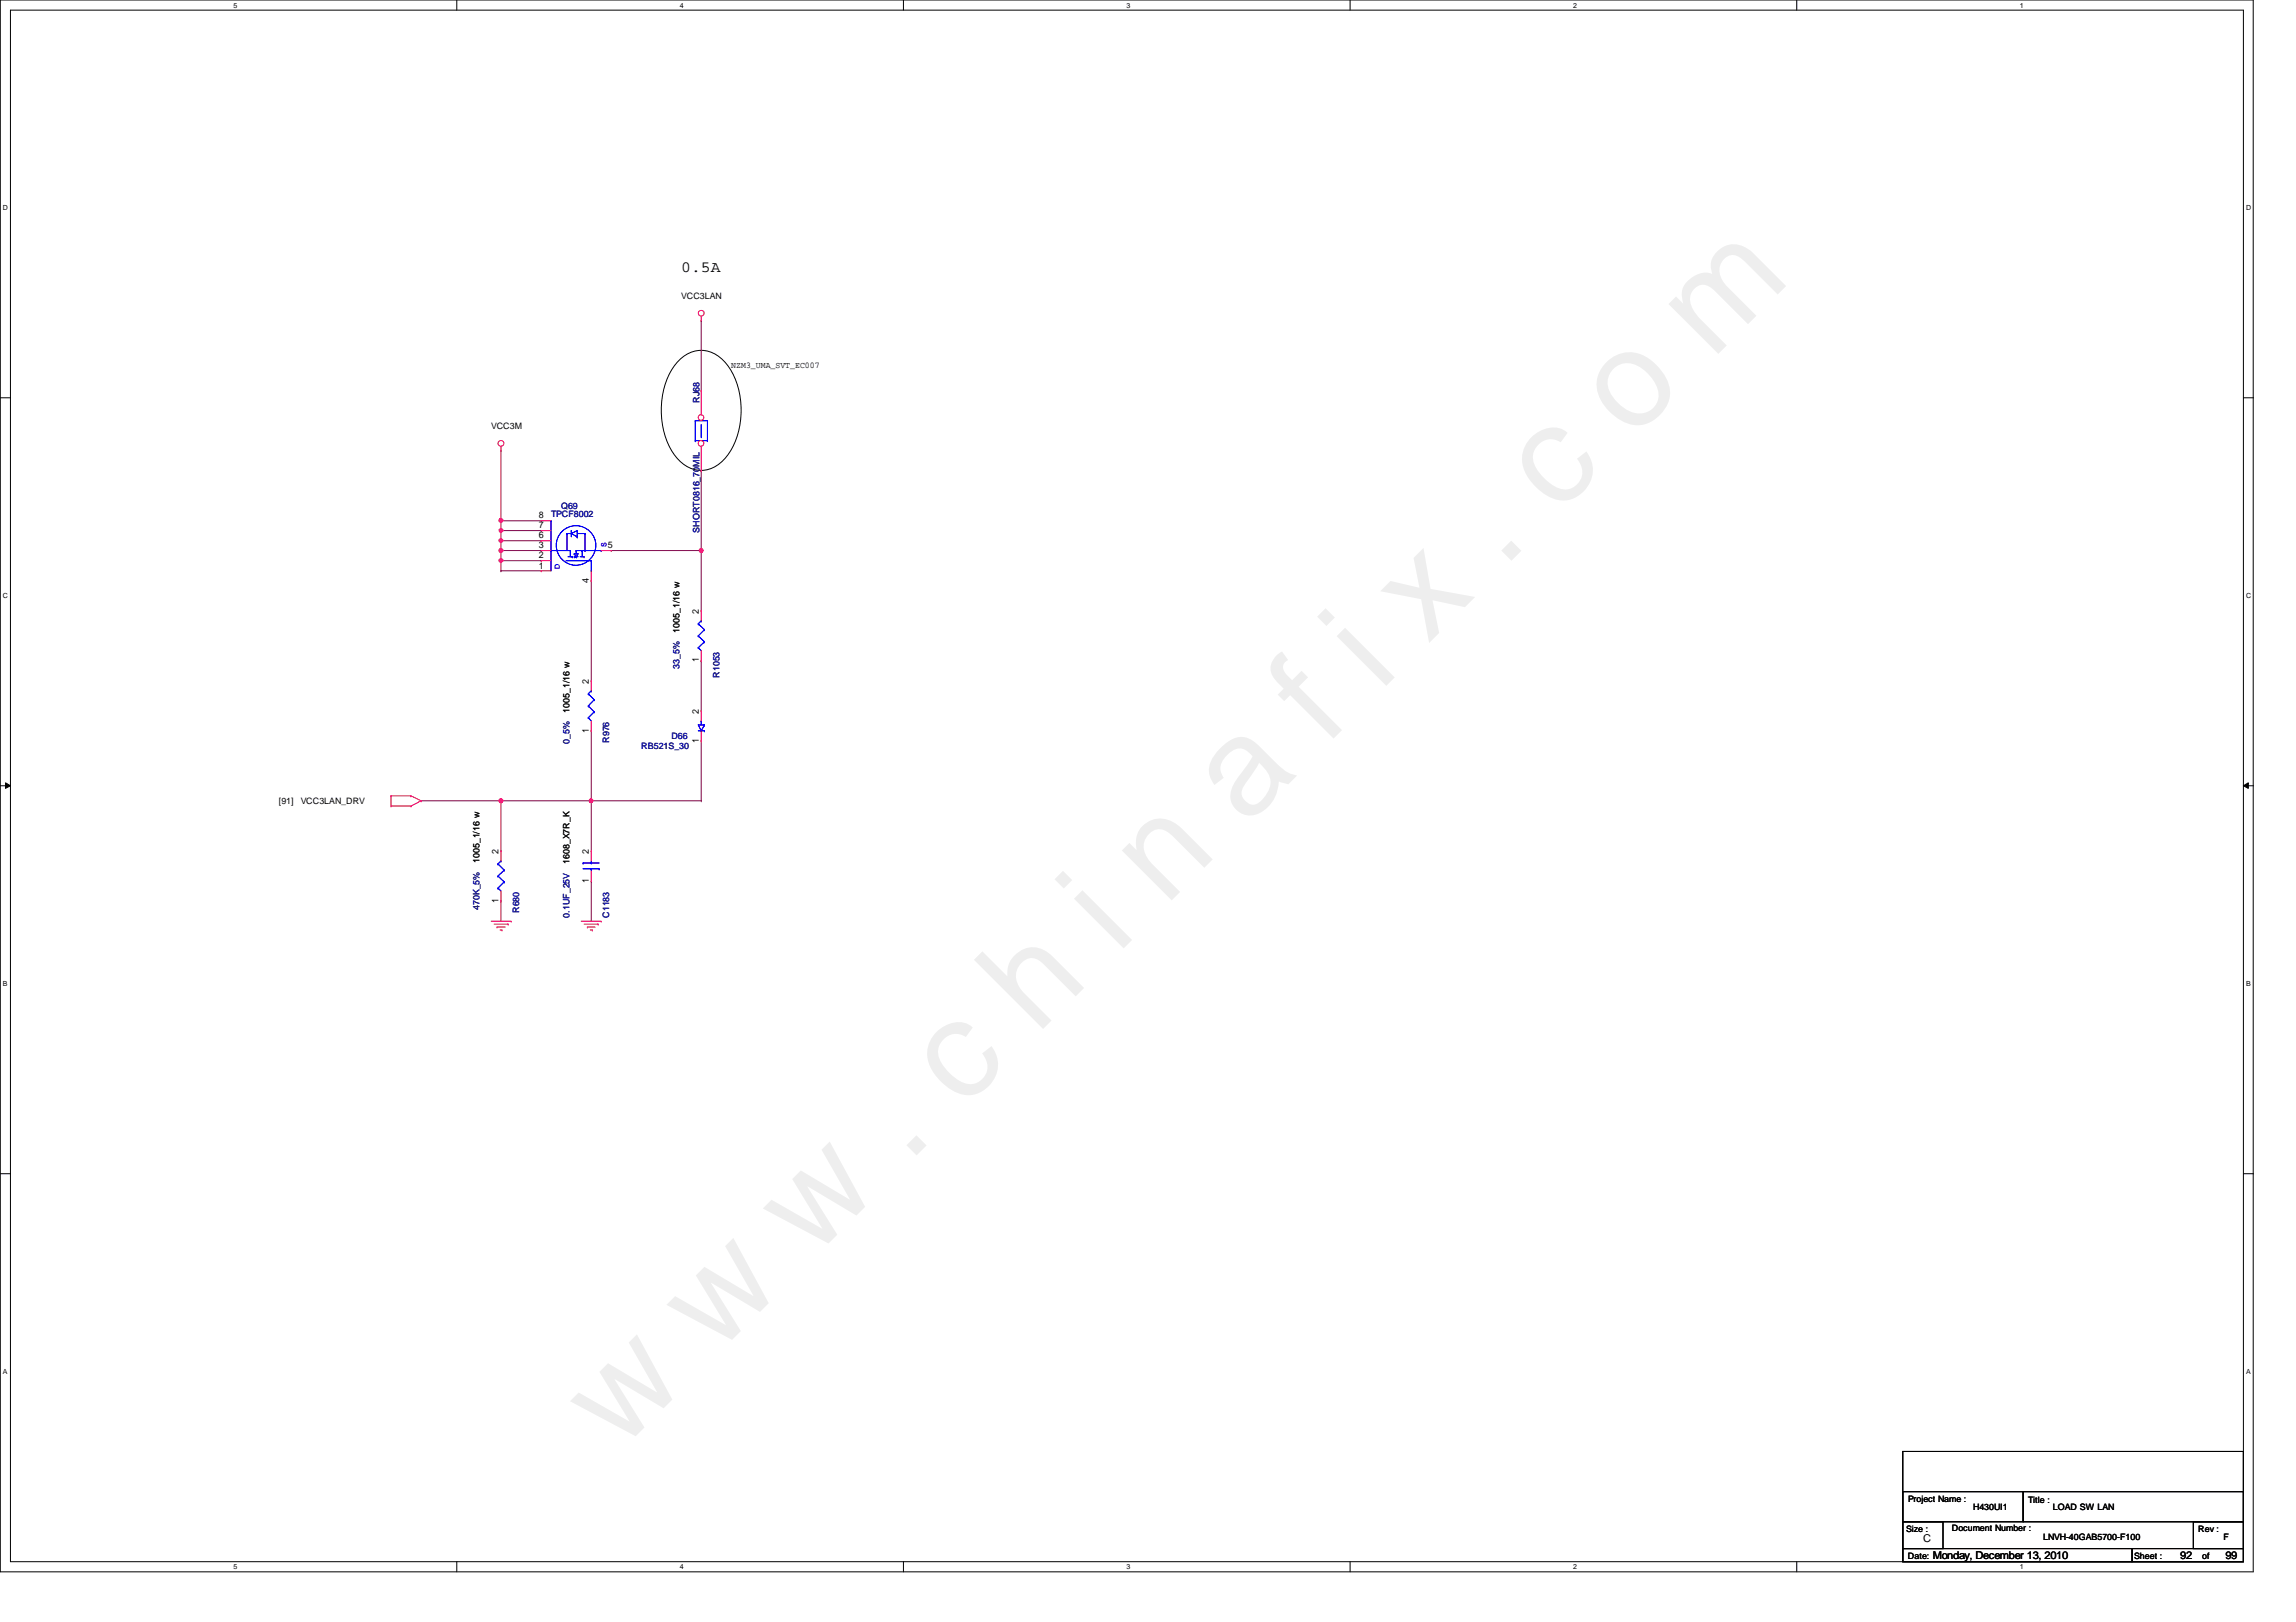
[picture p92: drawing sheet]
<svg xmlns="http://www.w3.org/2000/svg" width="297mm" height="210mm" viewBox="0 0 297 210" stroke-linecap="round" stroke-linejoin="round" font-family="sans-serif">
<defs><g id="words">
<text font-size="17.6" fill="#f0f" x="80.1" y="188" transform="rotate(-45 80.1 188)">w w w . c h i n a f i x . c o m</text>
<text font-size="2" x="88.1" y="35.3">0.5A</text>
<g font-size="1.4">
<text x="248.8" y="199.5">C</text>
<text x="250.1" y="201.7">Monday, December 13, 2010</text>
<text x="282.1" y="201.7">92</text>
<text x="287.9" y="201.7">99</text>
</g>
<g font-size="1.2">
<text x="69.7" y="67.1">8</text>
<text x="69.7" y="68.4">7</text>
<text x="69.7" y="71">3</text>
<text x="69.7" y="69.7">6</text>
<text x="78.7" y="71">5</text>
<text x="69.7" y="72.3">2</text>
<text x="69.7" y="73.6">1</text>
<text x="76.2" y="75.4" transform="rotate(-90 76.2 75.4)">4</text>
<text x="90.4" y="79.5" transform="rotate(-90 90.4 79.5)">2</text>
<text x="76.2" y="88.5" transform="rotate(-90 76.2 88.5)">2</text>
<text x="90.4" y="85.7" transform="rotate(-90 90.4 85.7)">1</text>
<text x="76.2" y="94.8" transform="rotate(-90 76.2 94.8)">1</text>
<text x="90.4" y="92.4" transform="rotate(-90 90.4 92.4)">2</text>
<text x="90.4" y="96.1" transform="rotate(-90 90.4 96.1)">1</text>
<text x="64.5" y="110.5" transform="rotate(-90 64.5 110.5)">2</text>
<text x="76.2" y="110.5" transform="rotate(-90 76.2 110.5)">2</text>
<text x="64.5" y="116.8" transform="rotate(-90 64.5 116.8)">1</text>
<text x="76.2" y="114.3" transform="rotate(-90 76.2 114.3)">1</text>
</g>
<g font-size="1.1">
<text x="88.1" y="38.7">VCC3LAN</text>
<text x="94.6" y="47.6">NZM3_UMA_SVT_EC007</text>
<text x="63.5" y="55.5">VCC3M</text>
<text x="87.9" y="81.9" transform="rotate(-90 87.9 81.9)">1005_1/16 w</text>
<text x="73.7" y="92.2" transform="rotate(-90 73.7 92.2)">1005_1/16 w</text>
<text x="36.1" y="104.1">[91]</text>
<text x="38.9" y="104.1">VCC3LAN_DRV</text>
<text x="62" y="111.7" transform="rotate(-90 62 111.7)">1005_1/16 w</text>
<text x="73.7" y="111.8" transform="rotate(-90 73.7 111.8)">1608_X7R_K</text>
<text x="246.8" y="194.4">Project Name :</text>
<text x="255.3" y="195.4">H430UI1</text>
<text x="262.4" y="194.5">Title :</text>
<text x="265.6" y="195.4">LOAD SW LAN</text>
<text x="246.6" y="198.3">Size :</text>
<text x="246.8" y="201.8">Date:</text>
<text x="252.5" y="198.2">Document Number :</text>
<text x="264.3" y="199.3">LNVH-40GAB5700-F100</text>
<text x="276.1" y="201.8">Sheet :</text>
<text x="284.4" y="198.3">Rev :</text>
<text x="284.9" y="201.8">of</text>
<text x="287.7" y="199.3">F</text>
</g>
<g font-size="1.1" fill="#000080">
<text x="90.5" y="52.1" transform="rotate(-90 90.5 52.1)">RJ68</text>
<text x="72.6" y="65.9">Q69</text>
<text x="71.3" y="66.9">TPCF8002</text>
<text x="90.5" y="68.9" transform="rotate(-90 90.5 68.9)">SHORT0816_70MIL</text>
<text x="87.9" y="86.5" transform="rotate(-90 87.9 86.5)">33_5%</text>
<text x="93.1" y="87.7" transform="rotate(-90 93.1 87.7)">R1053</text>
<text x="86.9" y="95.7">D66</text>
<text x="73.7" y="96.3" transform="rotate(-90 73.7 96.3)">0_5%</text>
<text x="78.8" y="96.1" transform="rotate(-90 78.8 96.1)">R976</text>
<text x="83" y="97">RB521S_30</text>
<text x="62" y="117.8" transform="rotate(-90 62 117.8)">470K_5%</text>
<text x="67.2" y="118.2" transform="rotate(-90 67.2 118.2)">R680</text>
<text x="73.7" y="118.8" transform="rotate(-90 73.7 118.8)">0.1UF_25V</text>
<text x="78.8" y="118.8" transform="rotate(-90 78.8 118.8)">C1183</text>
</g>
<g font-size=".9">
<text x="30.2" y="1">5</text>
<text x="88" y="1">4</text>
<text x="145.8" y="1">3</text>
<text x="203.5" y="1">2</text>
<text x="261.3" y="1">1</text>
<text x=".4" y="27.2">D</text>
<text x="290.6" y="27.2">D</text>
<text x=".4" y="77.3">C</text>
<text x="290.6" y="77.3">C</text>
<text x=".4" y="127.6">B</text>
<text x="290.6" y="127.6">B</text>
<text x=".4" y="177.8">A</text>
<text x="290.6" y="177.8">A</text>
<text x="30.2" y="203.1">5</text>
<text x="88" y="203.1">4</text>
<text x="145.8" y="203.1">3</text>
<text x="203.5" y="203.1">2</text>
<text x="261.3" y="203.1">1</text>
</g>
<g font-size=".9" fill="#00f">
<text x="78.5" y="70.7" transform="rotate(-90 78.5 70.7)">S</text>
<text x="72.4" y="73.6" transform="rotate(-90 72.4 73.6)">D</text>
</g>
</g></defs>
<path d="M0 0h291.5v203.4h-291.5zM1.4 1.3h288.8v200.8h-288.8z" fill="none" stroke="#000" stroke-width=".13"/>
<g fill="#fff">
<path d="M30.2 .2h.5v1h-.5z"/>
<path d="M30.2 202.3h.5v1h-.5z"/>
</g>
<path d="M59.1 0v1.3M59.1 202.1v1.3" fill="none" stroke="#000" stroke-width=".13"/>
<g fill="#fff">
<path d="M88 .2h.5v1h-.5z"/>
<path d="M88 202.3h.5v1h-.5z"/>
</g>
<path d="M116.9 0v1.3M116.9 202.1v1.3" fill="none" stroke="#000" stroke-width=".13"/>
<g fill="#fff">
<path d="M145.8 .2h.5v1h-.5z"/>
<path d="M145.8 202.3h.5v1h-.5z"/>
</g>
<path d="M174.7 0v1.3M174.7 202.1v1.3" fill="none" stroke="#000" stroke-width=".13"/>
<g fill="#fff">
<path d="M203.5 .2h.5v1h-.5z"/>
<path d="M203.5 202.3h.5v1h-.5z"/>
</g>
<path d="M232.4 0v1.3M232.4 202.1v1.3" fill="none" stroke="#000" stroke-width=".13"/>
<g fill="#fff">
<path d="M261.3 .2h.5v1h-.5z"/>
<path d="M261.3 202.3h.5v1h-.5z"/>
<path d="M.4 26.4h.6v1h-.6z"/>
<path d="M290.6 26.4h.6v1h-.6z"/>
<path d="M.4 76.5h.6v1.1h-.6z"/>
<path d="M290.6 76.5h.6v1.1h-.6z"/>
</g>
<path d="M0 51.5h1.4M290.2 51.5h1.3" fill="none" stroke="#000" stroke-width=".13"/>
<g fill="#fff">
<path d="M.4 126.7h.6v1.1h-.6z"/>
<path d="M290.6 126.7h.6v1.1h-.6z"/>
</g>
<path d="M0 101.7h1.4M.7 101.3l.7 .4-.7 .3zM290.2 101.7l.7-.4v.7zM290.2 101.7h1.3" fill="none" stroke="#000" stroke-width=".13"/>
<path d="M.7 101.3l.7 .4-.7 .3zM290.2 101.7l.7-.4v.7z" fill="#000"/>
<g fill="#fff">
<path d="M.4 177h.5v1h-.5z"/>
<path d="M290.6 177h.5v1h-.5z"/>
</g>
<path d="M0 151.9h1.4M290.2 151.9h1.3" fill="none" stroke="#000" stroke-width=".13"/>
<path d="M64.8 68.7h.1M64.8 73.9h.1M64.8 70h.1M64.8 71.2h.1M64.8 68.7v1.3M64.8 71.2v1.4M64.8 73.9h5.2M64.8 70h5.2M64.8 71.2h5.2" fill="none" stroke="#800040" stroke-width=".13"/>
<circle cx="64.8" cy="71.2" r=".26" fill="#f0f"/>
<circle cx="64.8" cy="71.2" r=".26" fill="none" stroke="#f0f" stroke-width=".13"/>
<path d="M64.8 72.6h.1M64.8 72.6h5.2" fill="none" stroke="#800040" stroke-width=".13"/>
<circle cx="64.8" cy="72.5" r=".25" fill="#f0f"/>
<circle cx="64.8" cy="72.5" r=".25" fill="none" stroke="#f0f" stroke-width=".13"/>
<path d="M64.8 72.6h.1M64.8 72.6v1.3M54.5 103.6h.1M54.5 103.6h22M64.8 116.6h.1M64.8 103.6h.1M64.8 103.6v6.5M64.8 116.6v2.6" fill="none" stroke="#800040" stroke-width=".13"/>
<circle cx="64.8" cy="103.6" r=".26" fill="#f0f"/>
<circle cx="64.8" cy="103.6" r=".26" fill="none" stroke="#f0f" stroke-width=".13"/>
<path d="M64.8 70h.1M64.8 70v1.2" fill="none" stroke="#800040" stroke-width=".13"/>
<circle cx="64.8" cy="69.9" r=".25" fill="#f0f"/>
<circle cx="64.8" cy="69.9" r=".25" fill="none" stroke="#f0f" stroke-width=".13"/>
<path d="M64.8 68.7h.1M64.8 68.7h5.2" fill="none" stroke="#800040" stroke-width=".13"/>
<circle cx="64.8" cy="68.6" r=".25" fill="#f0f"/>
<circle cx="64.8" cy="68.6" r=".25" fill="none" stroke="#f0f" stroke-width=".13"/>
<path d="M64.8 67.4h.1M64.8 67.4v1.3M64.8 67.4h5.2" fill="none" stroke="#800040" stroke-width=".13"/>
<circle cx="64.8" cy="67.4" r=".26" fill="#f0f"/>
<circle cx="64.8" cy="67.4" r=".26" fill="none" stroke="#f0f" stroke-width=".13"/>
<path d="M64.8 58.3h.1M64.8 58.3v9.1" fill="none" stroke="#800040" stroke-width=".13"/>
<g fill="none" stroke="#f00" stroke-width=".13">
<path d="M64.8 58.3h.1M64.8 57.8v.5M50.6 103h.1M50.6 104.3h.1M50.6 103h2.6M50.6 103v1.3M50.6 104.3h2.6M53.2 103h.1M53.2 104.3h.1M53.2 103l1.3 .6M54.5 103.6h.1M54.5 103.6l-1.3 .7"/>
<path d="M63.5 119.2h2.6M63.9 119.6h1.8M64.3 120h.1M64.3 120h1.1M64.8 116.6h.1M64.8 110.1h.1M64.8 110.1v1.3M64.8 115.3v1.3M65.7 119.6h.1M66.1 119.2h.1M64.7 120.4h.2M64.9 120.4h.1"/>
<circle cx="64.8" cy="57.4" r=".37"/>
</g>
<path d="M246.2 196.9h5.2v3.5h-5.2zM246.2 193h15.5v3.9h-15.5zM246.2 187.8h44v14.3h-44zM261.7 193h28.5v3.9h-28.5zM283.8 196.9h6.4v3.5h-6.4zM246.2 200.4h29.6v1.7h-29.6zM275.8 200.4h14.4v1.7h-14.4z" fill="none" stroke="#000" stroke-width=".13"/>
<path d="M64.4 114.9h.1M64.4 113.4h.1M64.4 111.8h.1M64.4 114.9l.4 .4M64.4 113.4l.8 .7M64.4 111.8l.8 .8M64.8 111.4h.1M64.8 111.4l-.4 .4M65.2 114.1h.1M65.2 112.6h.1M65.2 114.1l-.8 .8M65.2 112.6l-.8 .8" fill="none" stroke="#00f" stroke-width=".13"/>
<circle cx="64.8" cy="71.2" r=".26" fill="#f0f"/>
<circle cx="64.8" cy="71.2" r=".26" fill="none" stroke="#f0f" stroke-width=".13"/>
<circle cx="64.8" cy="72.5" r=".25" fill="#f0f"/>
<circle cx="64.8" cy="72.5" r=".25" fill="none" stroke="#f0f" stroke-width=".13"/>
<circle cx="64.8" cy="103.6" r=".26" fill="#f0f"/>
<circle cx="64.8" cy="103.6" r=".26" fill="none" stroke="#f0f" stroke-width=".13"/>
<circle cx="64.8" cy="69.9" r=".25" fill="#f0f"/>
<circle cx="64.8" cy="69.9" r=".25" fill="none" stroke="#f0f" stroke-width=".13"/>
<circle cx="64.8" cy="68.6" r=".25" fill="#f0f"/>
<circle cx="64.8" cy="68.6" r=".25" fill="none" stroke="#f0f" stroke-width=".13"/>
<circle cx="64.8" cy="67.4" r=".26" fill="#f0f"/>
<circle cx="64.8" cy="67.4" r=".26" fill="none" stroke="#f0f" stroke-width=".13"/>
<use href="#words"/>
</svg>
